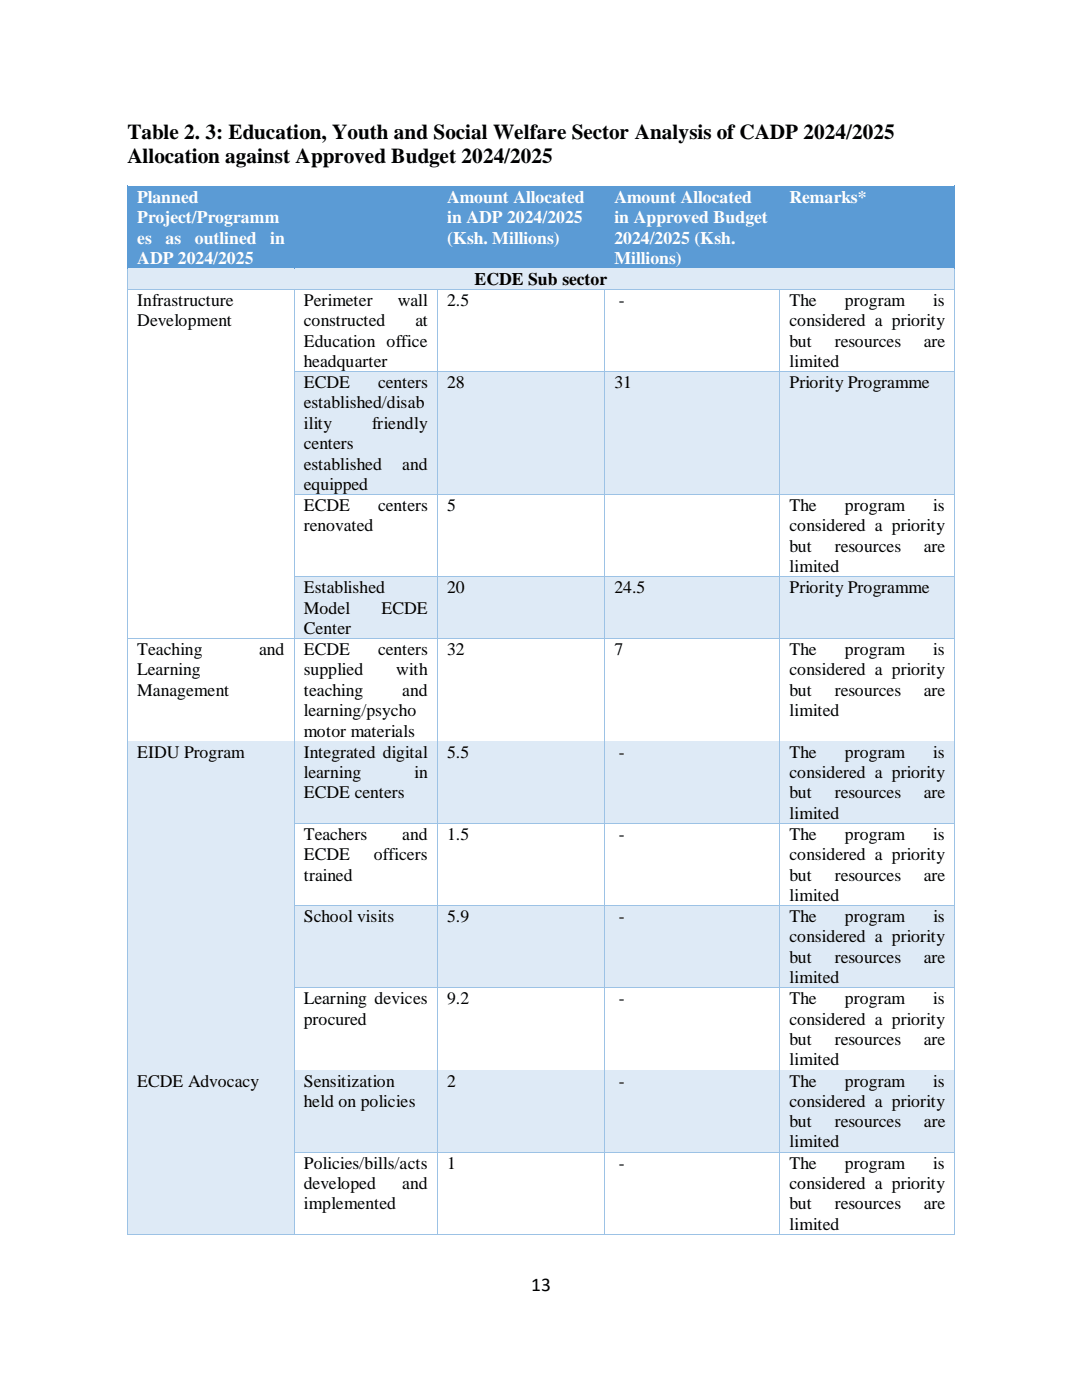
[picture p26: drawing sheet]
<svg xmlns="http://www.w3.org/2000/svg" width="216mm" height="279mm" viewBox="0 0 216 279" stroke-linecap="round" stroke-linejoin="round" font-family="sans-serif">
<defs><g id="words">
<g font-size="4.2">
<text x="25.4" y="27.7">Table 2. 3: Education, Youth and Social Welfare Sector Analysis of CADP 2024/2025</text>
<text x="25.4" y="32.5">Allocation against Approved Budget 2024/2025</text>
</g>
<text font-size="3.9" x="106" y="257.7">13</text>
<g font-size="3.5" fill="#fff">
<text x="27.4" y="40.5">Planned</text>
<text x="89.2" y="40.5">Amount Allocated</text>
<text x="122.6" y="40.5">Amount Allocated</text>
<text x="157.5" y="40.5">Remarks*</text>
<text x="27.4" y="44.5">Project/Programm</text>
<text x="89.2" y="44.5">in ADP 2024/2025</text>
<text x="122.6" y="44.5">in Approved Budget</text>
<text x="27.4" y="48.6">es</text>
<text x="27.4" y="52.6">ADP 2024/2025</text>
<text x="33" y="48.6">as</text>
<text x="38.9" y="48.6">outlined</text>
<text x="53.9" y="48.6">in</text>
<text x="89.2" y="48.6">(Ksh. Millions)</text>
<text x="122.6" y="48.6">2024/2025 (Ksh.</text>
<text x="122.6" y="52.6">Millions)</text>
</g>
<g font-size="3.5">
<text x="94.7" y="56.9">ECDE Sub sector</text>
<text x="27.4" y="61">Infrastructure</text>
<text x="27.4" y="65.1">Development</text>
<text x="60.6" y="61">Perimeter</text>
<text x="60.6" y="65.1">constructed</text>
<text x="79.4" y="61">wall</text>
<text x="82.9" y="65.1">at</text>
<text x="89.2" y="61">2.5</text>
<text x="123.5" y="61">-</text>
<text x="157.5" y="61">The</text>
<text x="157.5" y="65.1">considered a priority</text>
<text x="168.6" y="61">program</text>
<text x="186.2" y="61">is</text>
<text x="60.6" y="69.2">Education office</text>
<text x="157.5" y="69.2">but</text>
<text x="166.6" y="69.2">resources</text>
<text x="184.3" y="69.2">are</text>
<text x="60.6" y="73.3">headquarter</text>
<text x="60.6" y="77.5">ECDE</text>
<text x="75.4" y="77.5">centers</text>
<text x="89.2" y="77.5">28</text>
<text x="122.6" y="77.5">31</text>
<text x="157.5" y="73.3">limited</text>
<text x="157.5" y="77.5">Priority Programme</text>
<text x="60.6" y="81.5">established/disab</text>
<text x="60.6" y="85.6">ility</text>
<text x="60.6" y="89.6">centers</text>
<text x="74.2" y="85.6">friendly</text>
<text x="60.6" y="93.7">established</text>
<text x="80.2" y="93.7">and</text>
<text x="60.6" y="97.7">equipped</text>
<text x="60.6" y="102">ECDE</text>
<text x="75.4" y="102">centers</text>
<text x="89.2" y="102">5</text>
<text x="157.5" y="102">The</text>
<text x="168.6" y="102">program</text>
<text x="186.2" y="102">is</text>
<text x="60.6" y="106.1">renovated</text>
<text x="157.5" y="106.1">considered a priority</text>
<text x="157.5" y="110.1">but</text>
<text x="166.6" y="110.1">resources</text>
<text x="184.3" y="110.1">are</text>
<text x="60.6" y="118.4">Established</text>
<text x="89.2" y="118.4">20</text>
<text x="122.6" y="118.4">24.5</text>
<text x="157.5" y="114.2">limited</text>
<text x="157.5" y="118.4">Priority Programme</text>
<text x="60.6" y="122.4">Model</text>
<text x="76.1" y="122.4">ECDE</text>
<text x="27.4" y="130.8">Teaching</text>
<text x="51.7" y="130.8">and</text>
<text x="60.6" y="126.5">Center</text>
<text x="60.6" y="130.8">ECDE</text>
<text x="75.4" y="130.8">centers</text>
<text x="89.2" y="130.8">32</text>
<text x="122.6" y="130.8">7</text>
<text x="157.5" y="130.8">The</text>
<text x="168.6" y="130.8">program</text>
<text x="186.2" y="130.8">is</text>
<text x="27.4" y="134.8">Learning</text>
<text x="60.6" y="134.8">supplied</text>
<text x="79" y="134.8">with</text>
<text x="157.5" y="134.8">considered a priority</text>
<text x="27.4" y="138.9">Management</text>
<text x="60.6" y="138.9">teaching</text>
<text x="60.6" y="142.9">learning/psycho</text>
<text x="80.2" y="138.9">and</text>
<text x="157.5" y="138.9">but</text>
<text x="157.5" y="142.9">limited</text>
<text x="166.6" y="138.9">resources</text>
<text x="184.3" y="138.9">are</text>
<text x="60.6" y="147">motor materials</text>
<text x="27.4" y="151.2">EIDU Program</text>
<text x="60.6" y="151.2">Integrated digital</text>
<text x="60.6" y="155.3">learning</text>
<text x="82.7" y="155.3">in</text>
<text x="89.2" y="151.2">5.5</text>
<text x="123.5" y="151.2">-</text>
<text x="157.5" y="151.2">The</text>
<text x="157.5" y="155.3">considered a priority</text>
<text x="168.6" y="151.2">program</text>
<text x="186.2" y="151.2">is</text>
<text x="60.6" y="159.3">ECDE centers</text>
<text x="157.5" y="159.3">but</text>
<text x="166.6" y="159.3">resources</text>
<text x="184.3" y="159.3">are</text>
<text x="60.6" y="167.6">Teachers</text>
<text x="80.2" y="167.6">and</text>
<text x="89.2" y="167.6">1.5</text>
<text x="123.5" y="167.6">-</text>
<text x="157.5" y="163.4">limited</text>
<text x="157.5" y="167.6">The</text>
<text x="168.6" y="167.6">program</text>
<text x="186.2" y="167.6">is</text>
<text x="60.6" y="171.7">ECDE</text>
<text x="74.6" y="171.7">officers</text>
<text x="157.5" y="171.7">considered a priority</text>
<text x="60.6" y="175.7">trained</text>
<text x="157.5" y="175.7">but</text>
<text x="157.5" y="179.8">limited</text>
<text x="166.6" y="175.7">resources</text>
<text x="184.3" y="175.7">are</text>
<text x="60.6" y="184.1">School visits</text>
<text x="89.2" y="184.1">5.9</text>
<text x="123.5" y="184.1">-</text>
<text x="157.5" y="184.1">The</text>
<text x="168.6" y="184.1">program</text>
<text x="186.2" y="184.1">is</text>
<text x="157.5" y="188.1">considered a priority</text>
<text x="157.5" y="192.2">but</text>
<text x="157.5" y="196.2">limited</text>
<text x="166.6" y="192.2">resources</text>
<text x="184.3" y="192.2">are</text>
<text x="60.6" y="200.4">Learning devices</text>
<text x="89.2" y="200.4">9.2</text>
<text x="123.5" y="200.4">-</text>
<text x="157.5" y="200.4">The</text>
<text x="168.6" y="200.4">program</text>
<text x="186.2" y="200.4">is</text>
<text x="60.6" y="204.5">procured</text>
<text x="157.5" y="204.5">considered a priority</text>
<text x="157.5" y="208.5">but</text>
<text x="166.6" y="208.5">resources</text>
<text x="184.3" y="208.5">are</text>
<text x="157.5" y="212.6">limited</text>
<text x="27.4" y="216.9">ECDE Advocacy</text>
<text x="60.6" y="216.9">Sensitization</text>
<text x="60.6" y="220.9">held on policies</text>
<text x="89.2" y="216.9">2</text>
<text x="123.5" y="216.9">-</text>
<text x="157.5" y="216.9">The</text>
<text x="157.5" y="220.9">considered a priority</text>
<text x="168.6" y="216.9">program</text>
<text x="186.2" y="216.9">is</text>
<text x="157.5" y="225">but</text>
<text x="166.6" y="225">resources</text>
<text x="184.4" y="225">are</text>
<text x="60.6" y="233.2">Policies/bills/acts</text>
<text x="89.2" y="233.2">1</text>
<text x="123.5" y="233.2">-</text>
<text x="157.5" y="229">limited</text>
<text x="157.5" y="233.2">The</text>
<text x="168.6" y="233.2">program</text>
<text x="186.2" y="233.2">is</text>
<text x="60.6" y="237.3">developed</text>
<text x="80.2" y="237.3">and</text>
<text x="157.5" y="237.3">considered a priority</text>
<text x="60.6" y="241.4">implemented</text>
<text x="157.5" y="241.4">but</text>
<text x="157.5" y="245.5">limited</text>
<text x="166.6" y="241.4">resources</text>
<text x="184.3" y="241.4">are</text>
</g>
</g></defs>
<g fill="#5b9bd5">
<path d="M25.6 37.3h1.8v16.2h-1.8z" fill-rule="evenodd"/>
<path d="M56.8 37.3h2v16.2h-2z" fill-rule="evenodd"/>
<path d="M27.4 37.3h29.4v4h-29.4z" fill-rule="evenodd"/>
<path d="M27.4 41.3h29.4v4.1h-29.4z" fill-rule="evenodd"/>
<path d="M27.4 45.4h29.4v4h-29.4z" fill-rule="evenodd"/>
<path d="M27.4 49.4h29.4v4.1h-29.4z" fill-rule="evenodd"/>
<path d="M58.8 37.3h1.8v4h-1.8z" fill-rule="evenodd"/>
<path d="M85.4 37.3h2v4h-2z" fill-rule="evenodd"/>
<path d="M58.8 41.3h28.6v12.2h-28.6z" fill-rule="evenodd"/>
<path d="M60.6 37.3h24.8v4h-24.8z" fill-rule="evenodd"/>
<path d="M87.4 37.3h1.8v12.1h-1.8z" fill-rule="evenodd"/>
<path d="M118.8 37.3h1.9v12.1h-1.9z" fill-rule="evenodd"/>
<path d="M87.4 49.4h33.3v4.1h-33.3z" fill-rule="evenodd"/>
<path d="M89.2 37.3h29.6v4h-29.6z" fill-rule="evenodd"/>
<path d="M89.2 41.3h29.6v4.1h-29.6z" fill-rule="evenodd"/>
<path d="M89.2 45.4h29.6v4h-29.6z" fill-rule="evenodd"/>
<path d="M120.7 37.3h1.9v16.2h-1.9z" fill-rule="evenodd"/>
<path d="M153.7 37.3h1.9v16.2h-1.9z" fill-rule="evenodd"/>
<path d="M122.6 37.3h31.1v4h-31.1z" fill-rule="evenodd"/>
<path d="M122.6 41.3h31.1v4.1h-31.1z" fill-rule="evenodd"/>
<path d="M122.6 45.4h31.1v4h-31.1z" fill-rule="evenodd"/>
<path d="M122.6 49.4h31.1v4.1h-31.1z" fill-rule="evenodd"/>
<path d="M155.6 37.3h1.9v4h-1.9z" fill-rule="evenodd"/>
<path d="M188.6 37.3h1.8v4h-1.8z" fill-rule="evenodd"/>
<path d="M155.6 41.3h34.8v12.2h-34.8z" fill-rule="evenodd"/>
<path d="M157.5 37.3h31.1v4h-31.1z" fill-rule="evenodd"/>
<path d="M25.4 37h.1v.3h-.1z" fill-rule="evenodd"/>
<path d="M25.4 37.1h.1v.1h-.1z" fill-rule="evenodd"/>
</g>
<path d="M25.5 37.1h33.3M25.5 37.2h33.3" fill="none" stroke="#5b9bd5" stroke-width=".2"/>
<g fill="#5b9bd5">
<path d="M58.8 37.2l.1 .1z" fill-rule="evenodd"/>
<path d="M58.8 37.1h.1v.1h-.1z" fill-rule="evenodd"/>
</g>
<path d="M58.9 37.1h28.5M58.9 37.2h28.5" fill="none" stroke="#5b9bd5" stroke-width=".2"/>
<g fill="#5b9bd5">
<path d="M87.4 37.2l.1 .1z" fill-rule="evenodd"/>
<path d="M87.4 37.1h.1v.1h-.1z" fill-rule="evenodd"/>
</g>
<path d="M87.5 37.1h33.2M87.5 37.2h33.2" fill="none" stroke="#5b9bd5" stroke-width=".2"/>
<g fill="#5b9bd5">
<path d="M120.7 37.2l.1 .1z" fill-rule="evenodd"/>
<path d="M120.7 37.1h.1v.1h-.1z" fill-rule="evenodd"/>
</g>
<path d="M120.8 37.1h34.8M120.8 37.2h34.8" fill="none" stroke="#5b9bd5" stroke-width=".2"/>
<g fill="#5b9bd5">
<path d="M155.6 37.2l.2 .1z" fill-rule="evenodd"/>
<path d="M155.6 37.1h.2v.1h-.2z" fill-rule="evenodd"/>
</g>
<path d="M155.8 37.1h34.6M155.8 37.2h34.6" fill="none" stroke="#5b9bd5" stroke-width=".2"/>
<g fill="#5b9bd5">
<path d="M190.4 37h.2v.3h-.2z" fill-rule="evenodd"/>
<path d="M190.4 37.1h.2v.1h-.2z" fill-rule="evenodd"/>
</g>
<path d="M25.5 37.3v16.2M190.5 37.3v16.2" fill="none" stroke="#5b9bd5" stroke-width=".2"/>
<g fill="#deeaf6">
<path d="M25.6 53.6h1.8v4.1h-1.8z" fill-rule="evenodd"/>
<path d="M188.6 53.6h1.8v4.1h-1.8z" fill-rule="evenodd"/>
<path d="M27.4 53.6h161.2v4.1h-161.2z" fill-rule="evenodd"/>
</g>
<path d="M25.4 53.5h.1v.2h-.1z" fill-rule="evenodd" fill="#5b9bd5"/>
<path d="M25.5 53.6h33.3" fill="none" stroke="#5b9bd5" stroke-width=".2"/>
<path d="M25.5 53.7h33.3" fill="none" stroke="#deeaf6" stroke-width=".2"/>
<path d="M58.8 53.6l.1 .1z" fill-rule="evenodd" fill="#deeaf6"/>
<path d="M58.8 53.5h.1v.1h-.1z" fill-rule="evenodd" fill="#5b9bd5"/>
<path d="M58.9 53.6h28.5" fill="none" stroke="#5b9bd5" stroke-width=".2"/>
<path d="M58.9 53.7h28.5" fill="none" stroke="#deeaf6" stroke-width=".2"/>
<path d="M87.4 53.6l.1 .1z" fill-rule="evenodd" fill="#deeaf6"/>
<path d="M87.4 53.5h.1v.1h-.1z" fill-rule="evenodd" fill="#5b9bd5"/>
<path d="M87.5 53.6h33.2" fill="none" stroke="#5b9bd5" stroke-width=".2"/>
<path d="M87.5 53.7h33.2" fill="none" stroke="#deeaf6" stroke-width=".2"/>
<path d="M120.7 53.6l.1 .1z" fill-rule="evenodd" fill="#deeaf6"/>
<path d="M120.7 53.5h.1v.1h-.1z" fill-rule="evenodd" fill="#5b9bd5"/>
<path d="M120.8 53.6h34.8" fill="none" stroke="#5b9bd5" stroke-width=".2"/>
<path d="M120.8 53.7h34.8" fill="none" stroke="#deeaf6" stroke-width=".2"/>
<path d="M155.6 53.6l.2 .1z" fill-rule="evenodd" fill="#deeaf6"/>
<path d="M155.6 53.5h.2v.1h-.2z" fill-rule="evenodd" fill="#5b9bd5"/>
<path d="M155.8 53.6h34.6" fill="none" stroke="#5b9bd5" stroke-width=".2"/>
<path d="M155.8 53.7h34.6" fill="none" stroke="#deeaf6" stroke-width=".2"/>
<path d="M190.4 53.5h.2v.2h-.2z" fill-rule="evenodd" fill="#5b9bd5"/>
<path d="M25.5 53.7v4M190.5 53.7v4" fill="none" stroke="#9cc2e5" stroke-width=".2"/>
<path d="M25.4 57.7h.1v.2h-.1z" fill-rule="evenodd" fill="#9cc2e5"/>
<path d="M25.5 57.8h33.2" fill="none" stroke="#9cc2e5" stroke-width=".2"/>
<g fill="#9cc2e5">
<path d="M58.7 57.9h.2z" fill-rule="evenodd"/>
<path d="M58.7 57.7h.2v.2h-.2z" fill-rule="evenodd"/>
</g>
<path d="M58.9 57.8h28.4" fill="none" stroke="#9cc2e5" stroke-width=".2"/>
<g fill="#9cc2e5">
<path d="M87.3 57.9h.1z" fill-rule="evenodd"/>
<path d="M87.3 57.7h.1v.2h-.1z" fill-rule="evenodd"/>
</g>
<path d="M87.4 57.8h33.2" fill="none" stroke="#9cc2e5" stroke-width=".2"/>
<g fill="#9cc2e5">
<path d="M120.6 57.9h.2z" fill-rule="evenodd"/>
<path d="M120.6 57.7h.2v.2h-.2z" fill-rule="evenodd"/>
</g>
<path d="M120.8 57.8h34.8" fill="none" stroke="#9cc2e5" stroke-width=".2"/>
<g fill="#9cc2e5">
<path d="M155.6 57.9h.1z" fill-rule="evenodd"/>
<path d="M155.6 57.7h.1v.2h-.1z" fill-rule="evenodd"/>
</g>
<path d="M155.7 57.8h34.7" fill="none" stroke="#9cc2e5" stroke-width=".2"/>
<path d="M190.4 57.7h.2v.2h-.2z" fill-rule="evenodd" fill="#9cc2e5"/>
<path d="M25.5 57.9v16.2M58.8 57.9v16.2M87.4 57.9v16.2M120.7 57.9v16.2M155.6 57.9v16.2M190.5 57.9v16.2" fill="none" stroke="#9cc2e5" stroke-width=".2"/>
<g fill="#deeaf6">
<path d="M58.9 74.3h1.7v24.4h-1.7z" fill-rule="evenodd"/>
<path d="M85.4 74.3h1.8v24.4h-1.8z" fill-rule="evenodd"/>
<path d="M60.6 74.3h24.8v4h-24.8z" fill-rule="evenodd"/>
<path d="M60.6 78.3h24.8v4.1h-24.8z" fill-rule="evenodd"/>
<path d="M60.6 82.4h24.8v4h-24.8z" fill-rule="evenodd"/>
<path d="M60.6 86.4h24.8v4.1h-24.8z" fill-rule="evenodd"/>
<path d="M60.6 90.5h24.8v4.1h-24.8z" fill-rule="evenodd"/>
<path d="M60.6 94.6h24.8v4.1h-24.8z" fill-rule="evenodd"/>
<path d="M87.4 74.3h1.8v4h-1.8z" fill-rule="evenodd"/>
<path d="M118.8 74.3h1.8v4h-1.8z" fill-rule="evenodd"/>
<path d="M87.4 78.3h33.2v20.4h-33.2z" fill-rule="evenodd"/>
<path d="M89.2 74.3h29.6v4h-29.6z" fill-rule="evenodd"/>
<path d="M120.8 74.3h1.8v4h-1.8z" fill-rule="evenodd"/>
<path d="M153.7 74.3h1.9v4h-1.9z" fill-rule="evenodd"/>
<path d="M120.8 78.3h34.8v20.4h-34.8z" fill-rule="evenodd"/>
<path d="M122.6 74.3h31.1v4h-31.1z" fill-rule="evenodd"/>
<path d="M155.7 74.3h1.8v4h-1.8z" fill-rule="evenodd"/>
<path d="M188.6 74.3h1.8v4h-1.8z" fill-rule="evenodd"/>
<path d="M155.7 78.3h34.7v20.4h-34.7z" fill-rule="evenodd"/>
<path d="M157.5 74.3h31.1v4h-31.1z" fill-rule="evenodd"/>
</g>
<g fill="#9cc2e5">
<path d="M25.4 74.1h.1v.2h-.1z" fill-rule="evenodd"/>
<path d="M58.7 74.1h.2v.2h-.2z" fill-rule="evenodd"/>
</g>
<path d="M58.9 74.2h28.4" fill="none" stroke="#9cc2e5" stroke-width=".2"/>
<path d="M58.9 74.3h28.4" fill="none" stroke="#deeaf6" stroke-width=".2"/>
<path d="M87.3 74.1h.1v.2h-.1z" fill-rule="evenodd" fill="#9cc2e5"/>
<path d="M87.4 74.2h33.2" fill="none" stroke="#9cc2e5" stroke-width=".2"/>
<path d="M87.4 74.3h33.2" fill="none" stroke="#deeaf6" stroke-width=".2"/>
<path d="M120.6 74.1h.2v.2h-.2z" fill-rule="evenodd" fill="#9cc2e5"/>
<path d="M120.8 74.2h34.8" fill="none" stroke="#9cc2e5" stroke-width=".2"/>
<path d="M120.8 74.3h34.8" fill="none" stroke="#deeaf6" stroke-width=".2"/>
<path d="M155.6 74.1h.1v.2h-.1z" fill-rule="evenodd" fill="#9cc2e5"/>
<path d="M155.7 74.2h34.7" fill="none" stroke="#9cc2e5" stroke-width=".2"/>
<path d="M155.7 74.3h34.7" fill="none" stroke="#deeaf6" stroke-width=".2"/>
<path d="M190.4 74.1h.2v.2h-.2z" fill-rule="evenodd" fill="#9cc2e5"/>
<path d="M25.5 74.3v24.4M58.8 74.3v24.4M87.4 74.3v24.4M120.7 74.3v24.4M155.6 74.3v24.4M190.5 74.3v24.4" fill="none" stroke="#9cc2e5" stroke-width=".2"/>
<g fill="#9cc2e5">
<path d="M25.4 98.7h.1v.2h-.1z" fill-rule="evenodd"/>
<path d="M58.7 98.7h.2v.2h-.2z" fill-rule="evenodd"/>
</g>
<path d="M58.9 98.7h28.4" fill="none" stroke="#9cc2e5" stroke-width=".2"/>
<path d="M87.3 98.7h.1v.2h-.1z" fill-rule="evenodd" fill="#9cc2e5"/>
<path d="M87.4 98.7h33.2" fill="none" stroke="#9cc2e5" stroke-width=".2"/>
<path d="M120.6 98.7h.2v.2h-.2z" fill-rule="evenodd" fill="#9cc2e5"/>
<path d="M120.8 98.7h34.8" fill="none" stroke="#9cc2e5" stroke-width=".2"/>
<path d="M155.6 98.7h.1v.2h-.1z" fill-rule="evenodd" fill="#9cc2e5"/>
<path d="M155.7 98.7h34.7" fill="none" stroke="#9cc2e5" stroke-width=".2"/>
<path d="M190.4 98.7h.2v.2h-.2z" fill-rule="evenodd" fill="#9cc2e5"/>
<path d="M25.5 98.9v16.1M58.8 98.9v16.1M87.4 98.9v16.1M120.7 98.9v16.1M155.6 98.9v16.1M190.5 98.9v16.1" fill="none" stroke="#9cc2e5" stroke-width=".2"/>
<g fill="#deeaf6">
<path d="M58.9 115.2h1.7v12.2h-1.7z" fill-rule="evenodd"/>
<path d="M85.4 115.2h1.8v12.2h-1.8z" fill-rule="evenodd"/>
<path d="M60.6 115.2h24.8v4.1h-24.8z" fill-rule="evenodd"/>
<path d="M60.6 119.3h24.8v4.1h-24.8z" fill-rule="evenodd"/>
<path d="M60.6 123.4h24.8v4h-24.8z" fill-rule="evenodd"/>
<path d="M87.4 115.2h1.8v4.1h-1.8z" fill-rule="evenodd"/>
<path d="M118.8 115.2h1.8v4.1h-1.8z" fill-rule="evenodd"/>
<path d="M87.4 119.3h33.2v8.1h-33.2z" fill-rule="evenodd"/>
<path d="M89.2 115.2h29.6v4.1h-29.6z" fill-rule="evenodd"/>
<path d="M120.8 115.2h1.8v4.1h-1.8z" fill-rule="evenodd"/>
<path d="M153.7 115.2h1.9v4.1h-1.9z" fill-rule="evenodd"/>
<path d="M120.8 119.3h34.8v8.1h-34.8z" fill-rule="evenodd"/>
<path d="M122.6 115.2h31.1v4.1h-31.1z" fill-rule="evenodd"/>
<path d="M155.7 115.2h1.8v4.1h-1.8z" fill-rule="evenodd"/>
<path d="M188.6 115.2h1.8v4.1h-1.8z" fill-rule="evenodd"/>
<path d="M155.7 119.3h34.7v8.1h-34.7z" fill-rule="evenodd"/>
<path d="M157.5 115.2h31.1v4.1h-31.1z" fill-rule="evenodd"/>
</g>
<g fill="#9cc2e5">
<path d="M25.4 115h.1v.2h-.1z" fill-rule="evenodd"/>
<path d="M58.7 115h.2v.2h-.2z" fill-rule="evenodd"/>
</g>
<path d="M58.9 115.1h28.4" fill="none" stroke="#9cc2e5" stroke-width=".2"/>
<path d="M58.9 115.2h28.4" fill="none" stroke="#deeaf6" stroke-width=".2"/>
<path d="M87.3 115h.1v.2h-.1z" fill-rule="evenodd" fill="#9cc2e5"/>
<path d="M87.4 115.1h33.2" fill="none" stroke="#9cc2e5" stroke-width=".2"/>
<path d="M87.4 115.2h33.2" fill="none" stroke="#deeaf6" stroke-width=".2"/>
<path d="M120.6 115h.2v.2h-.2z" fill-rule="evenodd" fill="#9cc2e5"/>
<path d="M120.8 115.1h34.8" fill="none" stroke="#9cc2e5" stroke-width=".2"/>
<path d="M120.8 115.2h34.8" fill="none" stroke="#deeaf6" stroke-width=".2"/>
<path d="M155.6 115h.1v.2h-.1z" fill-rule="evenodd" fill="#9cc2e5"/>
<path d="M155.7 115.1h34.7" fill="none" stroke="#9cc2e5" stroke-width=".2"/>
<path d="M155.7 115.2h34.7" fill="none" stroke="#deeaf6" stroke-width=".2"/>
<path d="M190.4 115h.2v.2h-.2z" fill-rule="evenodd" fill="#9cc2e5"/>
<path d="M25.5 115.2v12.2M58.8 115.2v12.2M87.4 115.2v12.2M120.7 115.2v12.2M155.6 115.2v12.2M190.5 115.2v12.2" fill="none" stroke="#9cc2e5" stroke-width=".2"/>
<path d="M25.4 127.4h.1v.2h-.1z" fill-rule="evenodd" fill="#9cc2e5"/>
<path d="M25.5 127.5h33.2" fill="none" stroke="#9cc2e5" stroke-width=".2"/>
<path d="M58.7 127.4h.2v.2h-.2z" fill-rule="evenodd" fill="#9cc2e5"/>
<path d="M58.9 127.5h28.4" fill="none" stroke="#9cc2e5" stroke-width=".2"/>
<path d="M87.3 127.4h.1v.2h-.1z" fill-rule="evenodd" fill="#9cc2e5"/>
<path d="M87.4 127.5h33.2" fill="none" stroke="#9cc2e5" stroke-width=".2"/>
<path d="M120.6 127.4h.2v.2h-.2z" fill-rule="evenodd" fill="#9cc2e5"/>
<path d="M120.8 127.5h34.8" fill="none" stroke="#9cc2e5" stroke-width=".2"/>
<path d="M155.6 127.4h.1v.2h-.1z" fill-rule="evenodd" fill="#9cc2e5"/>
<path d="M155.7 127.5h34.7" fill="none" stroke="#9cc2e5" stroke-width=".2"/>
<path d="M190.4 127.4h.2v.2h-.2z" fill-rule="evenodd" fill="#9cc2e5"/>
<path d="M25.5 127.6v20.2M58.8 127.6v20.2M87.4 127.6v20.2M120.7 127.6v20.2M155.6 127.6v20.2M190.5 127.6v20.2" fill="none" stroke="#9cc2e5" stroke-width=".2"/>
<g fill="#deeaf6">
<path d="M25.6 148.1h1.8v16.2h-1.8z" fill-rule="evenodd"/>
<path d="M56.8 148.1h1.8v16.2h-1.8z" fill-rule="evenodd"/>
<path d="M25.6 164.3h33v49.2h-33z" fill-rule="evenodd"/>
<path d="M27.4 148.1h29.4v4h-29.4z" fill-rule="evenodd"/>
<path d="M27.4 152.1h29.4v4.1h-29.4z" fill-rule="evenodd"/>
<path d="M27.4 156.2h29.4v4h-29.4z" fill-rule="evenodd"/>
<path d="M27.4 160.2h29.4v4.1h-29.4z" fill-rule="evenodd"/>
<path d="M58.9 148.1h1.7v12.1h-1.7z" fill-rule="evenodd"/>
<path d="M85.4 148.1h1.8v12.1h-1.8z" fill-rule="evenodd"/>
<path d="M58.9 160.2h28.3v4.1h-28.3z" fill-rule="evenodd"/>
<path d="M60.6 148.1h24.8v4h-24.8z" fill-rule="evenodd"/>
<path d="M60.6 152.1h24.8v4.1h-24.8z" fill-rule="evenodd"/>
<path d="M60.6 156.2h24.8v4h-24.8z" fill-rule="evenodd"/>
<path d="M87.4 148.1h1.8v4h-1.8z" fill-rule="evenodd"/>
<path d="M118.8 148.1h1.8v4h-1.8z" fill-rule="evenodd"/>
<path d="M87.4 152.1h33.2v12.2h-33.2z" fill-rule="evenodd"/>
<path d="M89.2 148.1h29.6v4h-29.6z" fill-rule="evenodd"/>
<path d="M120.8 148.1h1.8v4h-1.8z" fill-rule="evenodd"/>
<path d="M153.7 148.1h1.9v4h-1.9z" fill-rule="evenodd"/>
<path d="M120.8 152.1h34.8v12.2h-34.8z" fill-rule="evenodd"/>
<path d="M122.6 148.1h31.1v4h-31.1z" fill-rule="evenodd"/>
<path d="M155.7 148.1h1.8v16.2h-1.8z" fill-rule="evenodd"/>
<path d="M188.6 148.1h1.8v16.2h-1.8z" fill-rule="evenodd"/>
<path d="M157.5 148.1h31.1v4h-31.1z" fill-rule="evenodd"/>
<path d="M157.5 152.1h31.1v4.1h-31.1z" fill-rule="evenodd"/>
<path d="M157.5 156.2h31.1v4h-31.1z" fill-rule="evenodd"/>
<path d="M157.5 160.2h31.1v4.1h-31.1z" fill-rule="evenodd"/>
</g>
<path d="M25.4 147.8h.1v.3h-.1z" fill-rule="evenodd" fill="#9cc2e5"/>
<path d="M25.5 147.9h33.2" fill="none" stroke="#9cc2e5" stroke-width=".2"/>
<path d="M25.5 148h33.2" fill="none" stroke="#deeaf6" stroke-width=".2"/>
<path d="M58.7 147.8h.2v.3h-.2z" fill-rule="evenodd" fill="#9cc2e5"/>
<path d="M58.9 147.9h28.4" fill="none" stroke="#9cc2e5" stroke-width=".2"/>
<path d="M58.9 148h28.4" fill="none" stroke="#deeaf6" stroke-width=".2"/>
<path d="M87.3 147.8h.1v.3h-.1z" fill-rule="evenodd" fill="#9cc2e5"/>
<path d="M87.4 147.9h33.2" fill="none" stroke="#9cc2e5" stroke-width=".2"/>
<path d="M87.4 148h33.2" fill="none" stroke="#deeaf6" stroke-width=".2"/>
<path d="M120.6 147.8h.2v.3h-.2z" fill-rule="evenodd" fill="#9cc2e5"/>
<path d="M120.8 147.9h34.8" fill="none" stroke="#9cc2e5" stroke-width=".2"/>
<path d="M120.8 148h34.8" fill="none" stroke="#deeaf6" stroke-width=".2"/>
<path d="M155.6 147.8h.1v.3h-.1z" fill-rule="evenodd" fill="#9cc2e5"/>
<path d="M155.7 147.9h34.7" fill="none" stroke="#9cc2e5" stroke-width=".2"/>
<path d="M155.7 148h34.7" fill="none" stroke="#deeaf6" stroke-width=".2"/>
<path d="M190.4 147.8h.2v.3h-.2z" fill-rule="evenodd" fill="#9cc2e5"/>
<path d="M25.5 148.1v16.2M58.8 148.1v16.2M87.4 148.1v16.2M120.7 148.1v16.2M155.6 148.1v16.2M190.5 148.1v16.2" fill="none" stroke="#9cc2e5" stroke-width=".2"/>
<g fill="#9cc2e5">
<path d="M25.4 164.3h.1v.2h-.1z" fill-rule="evenodd"/>
<path d="M58.7 164.3h.2v.2h-.2z" fill-rule="evenodd"/>
</g>
<path d="M58.9 164.4h28.4" fill="none" stroke="#9cc2e5" stroke-width=".2"/>
<path d="M87.3 164.3h.1v.2h-.1z" fill-rule="evenodd" fill="#9cc2e5"/>
<path d="M87.4 164.4h33.2" fill="none" stroke="#9cc2e5" stroke-width=".2"/>
<path d="M120.6 164.3h.2v.2h-.2z" fill-rule="evenodd" fill="#9cc2e5"/>
<path d="M120.8 164.4h34.8" fill="none" stroke="#9cc2e5" stroke-width=".2"/>
<path d="M155.6 164.3h.1v.2h-.1z" fill-rule="evenodd" fill="#9cc2e5"/>
<path d="M155.7 164.4h34.7" fill="none" stroke="#9cc2e5" stroke-width=".2"/>
<path d="M190.4 164.3h.2v.2h-.2z" fill-rule="evenodd" fill="#9cc2e5"/>
<path d="M25.5 164.5v16.2M58.8 164.5v16.2M87.4 164.5v16.2M120.7 164.5v16.2M155.6 164.5v16.2M190.5 164.5v16.2" fill="none" stroke="#9cc2e5" stroke-width=".2"/>
<g fill="#deeaf6">
<path d="M58.9 180.9h1.7v4h-1.7z" fill-rule="evenodd"/>
<path d="M85.4 180.9h1.8v4h-1.8z" fill-rule="evenodd"/>
<path d="M58.9 184.9h28.3v12.2h-28.3z" fill-rule="evenodd"/>
<path d="M60.6 180.9h24.8v4h-24.8z" fill-rule="evenodd"/>
<path d="M87.4 180.9h1.8v4h-1.8z" fill-rule="evenodd"/>
<path d="M118.8 180.9h1.8v4h-1.8z" fill-rule="evenodd"/>
<path d="M87.4 184.9h33.2v12.2h-33.2z" fill-rule="evenodd"/>
<path d="M89.2 180.9h29.6v4h-29.6z" fill-rule="evenodd"/>
<path d="M120.8 180.9h1.8v4h-1.8z" fill-rule="evenodd"/>
<path d="M153.7 180.9h1.9v4h-1.9z" fill-rule="evenodd"/>
<path d="M120.8 184.9h34.8v12.2h-34.8z" fill-rule="evenodd"/>
<path d="M122.6 180.9h31.1v4h-31.1z" fill-rule="evenodd"/>
<path d="M155.7 180.9h1.8v16.2h-1.8z" fill-rule="evenodd"/>
<path d="M188.6 180.9h1.8v16.2h-1.8z" fill-rule="evenodd"/>
<path d="M157.5 180.9h31.1v4h-31.1z" fill-rule="evenodd"/>
<path d="M157.5 184.9h31.1v4.1h-31.1z" fill-rule="evenodd"/>
<path d="M157.5 189h31.1v4h-31.1z" fill-rule="evenodd"/>
<path d="M157.5 193h31.1v4.1h-31.1z" fill-rule="evenodd"/>
</g>
<g fill="#9cc2e5">
<path d="M25.4 180.7h.1v.2h-.1z" fill-rule="evenodd"/>
<path d="M58.7 180.7h.2v.2h-.2z" fill-rule="evenodd"/>
</g>
<path d="M58.9 180.7h28.4" fill="none" stroke="#9cc2e5" stroke-width=".2"/>
<path d="M58.9 180.8h28.4" fill="none" stroke="#deeaf6" stroke-width=".2"/>
<path d="M87.3 180.7h.1v.2h-.1z" fill-rule="evenodd" fill="#9cc2e5"/>
<path d="M87.4 180.7h33.2" fill="none" stroke="#9cc2e5" stroke-width=".2"/>
<path d="M87.4 180.8h33.2" fill="none" stroke="#deeaf6" stroke-width=".2"/>
<path d="M120.6 180.7h.2v.2h-.2z" fill-rule="evenodd" fill="#9cc2e5"/>
<path d="M120.8 180.7h34.8" fill="none" stroke="#9cc2e5" stroke-width=".2"/>
<path d="M120.8 180.8h34.8" fill="none" stroke="#deeaf6" stroke-width=".2"/>
<path d="M155.6 180.7h.1v.2h-.1z" fill-rule="evenodd" fill="#9cc2e5"/>
<path d="M155.7 180.7h34.7" fill="none" stroke="#9cc2e5" stroke-width=".2"/>
<path d="M155.7 180.8h34.7" fill="none" stroke="#deeaf6" stroke-width=".2"/>
<path d="M190.4 180.7h.2v.2h-.2z" fill-rule="evenodd" fill="#9cc2e5"/>
<path d="M25.5 180.9v16.2M58.8 180.9v16.2M87.4 180.9v16.2M120.7 180.9v16.2M155.6 180.9v16.2M190.5 180.9v16.2" fill="none" stroke="#9cc2e5" stroke-width=".2"/>
<g fill="#9cc2e5">
<path d="M25.4 197.1h.1v.2h-.1z" fill-rule="evenodd"/>
<path d="M58.7 197.1h.2v.2h-.2z" fill-rule="evenodd"/>
</g>
<path d="M58.9 197.2h28.4" fill="none" stroke="#9cc2e5" stroke-width=".2"/>
<path d="M87.3 197.1h.1v.2h-.1z" fill-rule="evenodd" fill="#9cc2e5"/>
<path d="M87.4 197.2h33.2" fill="none" stroke="#9cc2e5" stroke-width=".2"/>
<path d="M120.6 197.1h.2v.2h-.2z" fill-rule="evenodd" fill="#9cc2e5"/>
<path d="M120.8 197.2h34.8" fill="none" stroke="#9cc2e5" stroke-width=".2"/>
<path d="M155.6 197.1h.1v.2h-.1z" fill-rule="evenodd" fill="#9cc2e5"/>
<path d="M155.7 197.2h34.7" fill="none" stroke="#9cc2e5" stroke-width=".2"/>
<path d="M190.4 197.1h.2v.2h-.2z" fill-rule="evenodd" fill="#9cc2e5"/>
<path d="M25.5 197.3v16.2M58.8 197.3v16.2M87.4 197.3v16.2M120.7 197.3v16.2M155.6 197.3v16.2M190.5 197.3v16.2" fill="none" stroke="#9cc2e5" stroke-width=".2"/>
<g fill="#deeaf6">
<path d="M25.6 213.7h1.8v8.1h-1.8z" fill-rule="evenodd"/>
<path d="M56.8 213.7h1.8v8.1h-1.8z" fill-rule="evenodd"/>
<path d="M25.6 221.8h33v24.5h-33z" fill-rule="evenodd"/>
<path d="M27.4 213.7h29.4v4h-29.4z" fill-rule="evenodd"/>
<path d="M27.4 217.7h29.4v4.1h-29.4z" fill-rule="evenodd"/>
<path d="M58.9 213.7h1.7v8.1h-1.7z" fill-rule="evenodd"/>
<path d="M85.4 213.7h1.8v8.1h-1.8z" fill-rule="evenodd"/>
<path d="M58.9 221.8h28.3v8.1h-28.3z" fill-rule="evenodd"/>
<path d="M60.6 213.7h24.8v4h-24.8z" fill-rule="evenodd"/>
<path d="M60.6 217.7h24.8v4.1h-24.8z" fill-rule="evenodd"/>
<path d="M87.4 213.7h1.8v4h-1.8z" fill-rule="evenodd"/>
<path d="M118.8 213.7h1.8v4h-1.8z" fill-rule="evenodd"/>
<path d="M87.4 217.7h33.2v12.2h-33.2z" fill-rule="evenodd"/>
<path d="M89.2 213.7h29.6v4h-29.6z" fill-rule="evenodd"/>
<path d="M120.8 213.7h1.8v4h-1.8z" fill-rule="evenodd"/>
<path d="M153.7 213.7h1.9v4h-1.9z" fill-rule="evenodd"/>
<path d="M120.8 217.7h34.8v12.2h-34.8z" fill-rule="evenodd"/>
<path d="M122.6 213.7h31.1v4h-31.1z" fill-rule="evenodd"/>
<path d="M155.7 213.7h1.8v16.2h-1.8z" fill-rule="evenodd"/>
<path d="M188.6 213.7h1.8v16.2h-1.8z" fill-rule="evenodd"/>
<path d="M157.5 213.7h31.1v4h-31.1z" fill-rule="evenodd"/>
<path d="M157.5 217.7h31.1v4.1h-31.1z" fill-rule="evenodd"/>
<path d="M157.5 221.8h31.1v4h-31.1z" fill-rule="evenodd"/>
<path d="M157.5 225.8h31.1v4.1h-31.1z" fill-rule="evenodd"/>
</g>
<path d="M25.4 213.5h.1v.2h-.1z" fill-rule="evenodd" fill="#9cc2e5"/>
<path d="M25.5 213.6h33.2" fill="none" stroke="#9cc2e5" stroke-width=".2"/>
<path d="M25.5 213.7h33.2" fill="none" stroke="#deeaf6" stroke-width=".2"/>
<path d="M58.7 213.5h.2v.2h-.2z" fill-rule="evenodd" fill="#9cc2e5"/>
<path d="M58.9 213.6h28.4" fill="none" stroke="#9cc2e5" stroke-width=".2"/>
<path d="M58.9 213.7h28.4" fill="none" stroke="#deeaf6" stroke-width=".2"/>
<path d="M87.3 213.5h.1v.2h-.1z" fill-rule="evenodd" fill="#9cc2e5"/>
<path d="M87.4 213.6h33.2" fill="none" stroke="#9cc2e5" stroke-width=".2"/>
<path d="M87.4 213.7h33.2" fill="none" stroke="#deeaf6" stroke-width=".2"/>
<path d="M120.6 213.5h.2v.2h-.2z" fill-rule="evenodd" fill="#9cc2e5"/>
<path d="M120.8 213.6h34.8" fill="none" stroke="#9cc2e5" stroke-width=".2"/>
<path d="M120.8 213.7h34.8" fill="none" stroke="#deeaf6" stroke-width=".2"/>
<path d="M155.6 213.5h.1v.2h-.1z" fill-rule="evenodd" fill="#9cc2e5"/>
<path d="M155.7 213.6h34.7" fill="none" stroke="#9cc2e5" stroke-width=".2"/>
<path d="M155.7 213.7h34.7" fill="none" stroke="#deeaf6" stroke-width=".2"/>
<path d="M190.4 213.5h.2v.2h-.2z" fill-rule="evenodd" fill="#9cc2e5"/>
<path d="M25.5 213.7v16.2M58.8 213.7v16.2M87.4 213.7v16.2M120.7 213.7v16.2M155.6 213.7v16.2M190.5 213.7v16.2" fill="none" stroke="#9cc2e5" stroke-width=".2"/>
<g fill="#9cc2e5">
<path d="M25.4 229.9h.1v.2h-.1z" fill-rule="evenodd"/>
<path d="M58.7 229.9h.2v.2h-.2z" fill-rule="evenodd"/>
</g>
<path d="M58.9 230h28.4" fill="none" stroke="#9cc2e5" stroke-width=".2"/>
<path d="M87.3 229.9h.1v.2h-.1z" fill-rule="evenodd" fill="#9cc2e5"/>
<path d="M87.4 230h33.2" fill="none" stroke="#9cc2e5" stroke-width=".2"/>
<path d="M120.6 229.9h.2v.2h-.2z" fill-rule="evenodd" fill="#9cc2e5"/>
<path d="M120.8 230h34.8" fill="none" stroke="#9cc2e5" stroke-width=".2"/>
<path d="M155.6 229.9h.1v.2h-.1z" fill-rule="evenodd" fill="#9cc2e5"/>
<path d="M155.7 230h34.7" fill="none" stroke="#9cc2e5" stroke-width=".2"/>
<path d="M190.4 229.9h.2v.2h-.2z" fill-rule="evenodd" fill="#9cc2e5"/>
<path d="M25.5 230.1v16.3" fill="none" stroke="#9cc2e5" stroke-width=".2"/>
<g fill="#9cc2e5">
<path d="M25.4 246.4h.1v.1h-.1z" fill-rule="evenodd"/>
<path d="M25.4 246.4h.1v.1h-.1z" fill-rule="evenodd"/>
</g>
<path d="M58.8 230.1v16.3M25.5 246.4h33.2" fill="none" stroke="#9cc2e5" stroke-width=".2"/>
<path d="M58.7 246.4h.2v.1h-.2z" fill-rule="evenodd" fill="#9cc2e5"/>
<path d="M87.4 230.1v16.3M58.9 246.4h28.4" fill="none" stroke="#9cc2e5" stroke-width=".2"/>
<path d="M87.3 246.4h.1v.1h-.1z" fill-rule="evenodd" fill="#9cc2e5"/>
<path d="M120.7 230.1v16.3M87.4 246.4h33.2" fill="none" stroke="#9cc2e5" stroke-width=".2"/>
<path d="M120.6 246.4h.2v.1h-.2z" fill-rule="evenodd" fill="#9cc2e5"/>
<path d="M155.6 230.1v16.3M120.8 246.4h34.8" fill="none" stroke="#9cc2e5" stroke-width=".2"/>
<path d="M155.6 246.4h.1v.1h-.1z" fill-rule="evenodd" fill="#9cc2e5"/>
<path d="M190.5 230.1v16.3M155.7 246.4h34.7" fill="none" stroke="#9cc2e5" stroke-width=".2"/>
<g fill="#9cc2e5">
<path d="M190.4 246.4h.2v.1h-.2z" fill-rule="evenodd"/>
<path d="M190.4 246.4h.2v.1h-.2z" fill-rule="evenodd"/>
</g>
<use href="#words"/>
</svg>
